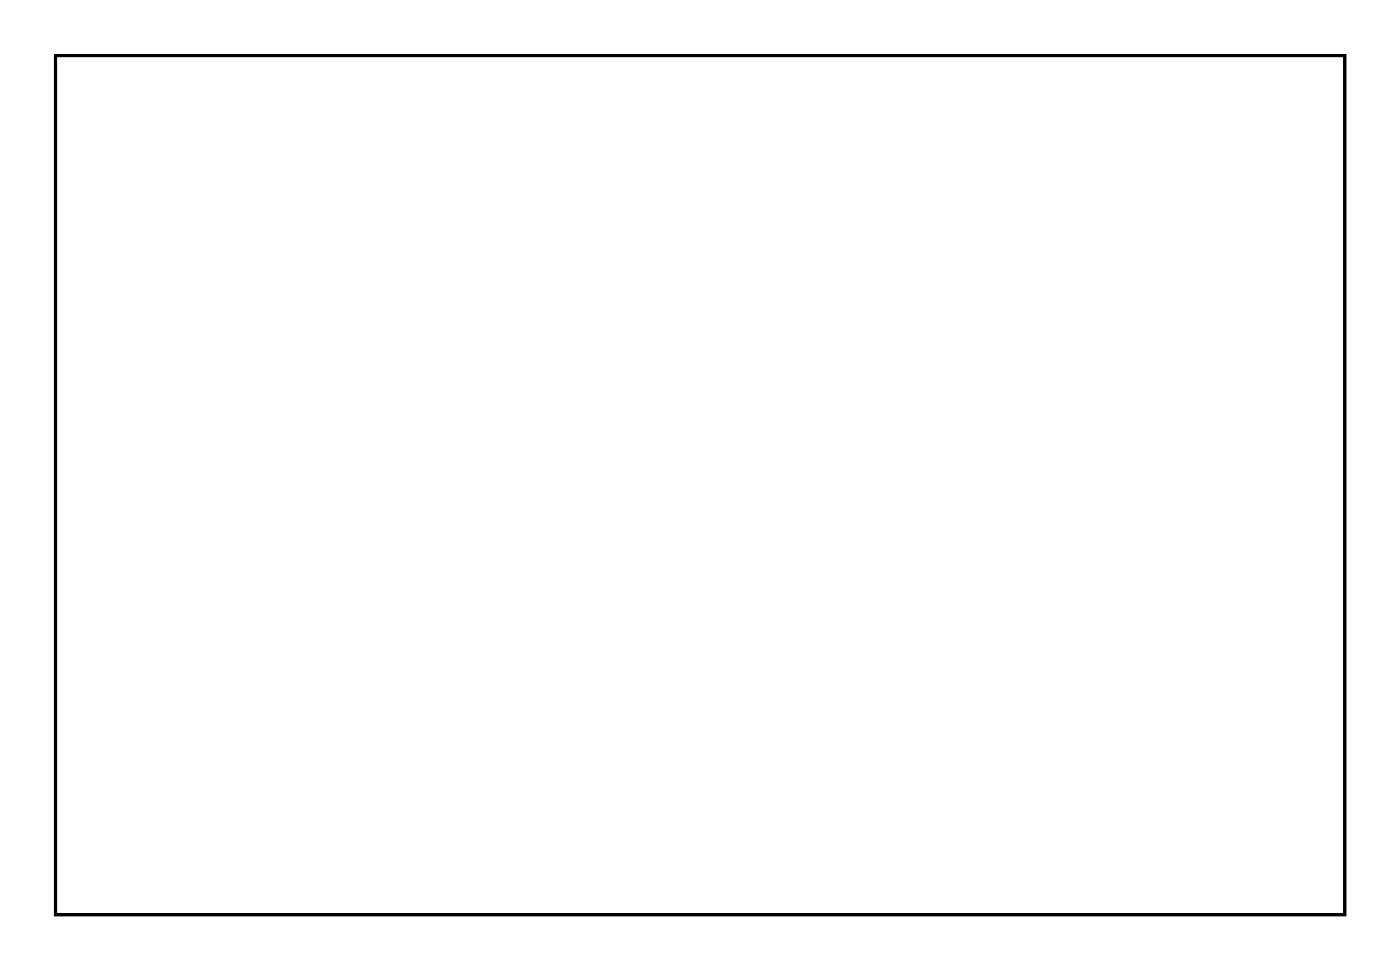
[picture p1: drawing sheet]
<svg xmlns="http://www.w3.org/2000/svg" width="92mm" height="63mm" viewBox="0 0 92 63" stroke-linecap="round" stroke-linejoin="round" font-family="sans-serif">
<path d="M3.6 3.6h84.5v56.3h-84.5z" fill="none" stroke="#000" stroke-width=".2"/>
<path d="M3.6 3.6h84.5v56.3h-84.5zM3.6 3.6v56.3h84.5v-56.3z" fill="#000"/>
<path d="M9 27.9h1.5v1.5h-1.5z" fill="#fff"/>
<path d="M9 27.9h1.5v1.5h-1.5z" fill="none" stroke="#fff" stroke-width=".76" stroke-linecap="butt"/>
<circle cx="9.7" cy="28.7" r=".74" fill="#fff"/>
<circle cx="9.7" cy="28.7" r=".74" fill="none" stroke="#fff" stroke-width=".76" stroke-linecap="butt"/>
<circle cx="9.7" cy="31.2" r=".74" fill="#fff"/>
<circle cx="9.7" cy="31.2" r=".74" fill="none" stroke="#fff" stroke-width=".76" stroke-linecap="butt"/>
<circle cx="9.7" cy="33.7" r=".74" fill="#fff"/>
<circle cx="9.7" cy="33.7" r=".74" fill="none" stroke="#fff" stroke-width=".76" stroke-linecap="butt"/>
<circle cx="9.7" cy="36.3" r=".74" fill="#fff"/>
<circle cx="9.7" cy="36.3" r=".74" fill="none" stroke="#fff" stroke-width=".76" stroke-linecap="butt"/>
<path d="M11.6 22.9h1.3v1.3h-1.3z" fill="#fff"/>
<path d="M11.6 22.9h1.3v1.3h-1.3z" fill="none" stroke="#fff" stroke-width=".76" stroke-linecap="butt"/>
<path d="M26.9 22.9h1.3v1.3h-1.3z" fill="#fff"/>
<path d="M26.9 22.9h1.3v1.3h-1.3z" fill="none" stroke="#fff" stroke-width=".76" stroke-linecap="butt"/>
<circle cx="30.1" cy="10.9" r=".64" fill="#fff"/>
<circle cx="30.1" cy="10.9" r=".64" fill="none" stroke="#fff" stroke-width=".76" stroke-linecap="butt"/>
<circle cx="30.1" cy="23.6" r=".64" fill="#fff"/>
<circle cx="30.1" cy="23.6" r=".64" fill="none" stroke="#fff" stroke-width=".76" stroke-linecap="butt"/>
<circle cx="27.5" cy="10.9" r=".64" fill="#fff"/>
<circle cx="27.5" cy="10.9" r=".64" fill="none" stroke="#fff" stroke-width=".76" stroke-linecap="butt"/>
<circle cx="27.5" cy="23.6" r=".64" fill="#fff"/>
<circle cx="27.5" cy="23.6" r=".64" fill="none" stroke="#fff" stroke-width=".76" stroke-linecap="butt"/>
<circle cx="25" cy="10.9" r=".64" fill="#fff"/>
<circle cx="25" cy="10.9" r=".64" fill="none" stroke="#fff" stroke-width=".76" stroke-linecap="butt"/>
<circle cx="25" cy="23.6" r=".64" fill="#fff"/>
<circle cx="25" cy="23.6" r=".64" fill="none" stroke="#fff" stroke-width=".76" stroke-linecap="butt"/>
<circle cx="22.4" cy="10.9" r=".64" fill="#fff"/>
<circle cx="22.4" cy="10.9" r=".64" fill="none" stroke="#fff" stroke-width=".76" stroke-linecap="butt"/>
<circle cx="22.4" cy="23.6" r=".64" fill="#fff"/>
<circle cx="22.4" cy="23.6" r=".64" fill="none" stroke="#fff" stroke-width=".76" stroke-linecap="butt"/>
<circle cx="19.9" cy="10.9" r=".64" fill="#fff"/>
<circle cx="19.9" cy="10.9" r=".64" fill="none" stroke="#fff" stroke-width=".76" stroke-linecap="butt"/>
<circle cx="19.9" cy="23.6" r=".64" fill="#fff"/>
<circle cx="19.9" cy="23.6" r=".64" fill="none" stroke="#fff" stroke-width=".76" stroke-linecap="butt"/>
<circle cx="17.4" cy="10.9" r=".64" fill="#fff"/>
<circle cx="17.4" cy="10.9" r=".64" fill="none" stroke="#fff" stroke-width=".76" stroke-linecap="butt"/>
<circle cx="17.4" cy="23.6" r=".64" fill="#fff"/>
<circle cx="17.4" cy="23.6" r=".64" fill="none" stroke="#fff" stroke-width=".76" stroke-linecap="butt"/>
<circle cx="14.8" cy="10.9" r=".64" fill="#fff"/>
<circle cx="14.8" cy="10.9" r=".64" fill="none" stroke="#fff" stroke-width=".76" stroke-linecap="butt"/>
<circle cx="14.8" cy="23.6" r=".64" fill="#fff"/>
<circle cx="14.8" cy="23.6" r=".64" fill="none" stroke="#fff" stroke-width=".76" stroke-linecap="butt"/>
<circle cx="12.3" cy="10.9" r=".64" fill="#fff"/>
<circle cx="12.3" cy="10.9" r=".64" fill="none" stroke="#fff" stroke-width=".76" stroke-linecap="butt"/>
<circle cx="12.3" cy="23.6" r=".64" fill="#fff"/>
<circle cx="12.3" cy="23.6" r=".64" fill="none" stroke="#fff" stroke-width=".76" stroke-linecap="butt"/>
<circle cx="63.1" cy="31.2" r=".67" fill="#fff"/>
<circle cx="63.1" cy="31.2" r=".67" fill="none" stroke="#fff" stroke-width=".69" stroke-linecap="butt"/>
<path d="M62.4 30.5h1.4v1.4h-1.4z" fill="#fff"/>
<path d="M62.4 30.5h1.4v1.4h-1.4z" fill="none" stroke="#fff" stroke-width=".69" stroke-linecap="butt"/>
<circle cx="60.5" cy="31.2" r=".67" fill="#fff"/>
<circle cx="60.5" cy="31.2" r=".67" fill="none" stroke="#fff" stroke-width=".69" stroke-linecap="butt"/>
<circle cx="58" cy="31.2" r=".67" fill="#fff"/>
<circle cx="58" cy="31.2" r=".67" fill="none" stroke="#fff" stroke-width=".69" stroke-linecap="butt"/>
<circle cx="55.5" cy="31.2" r=".67" fill="#fff"/>
<circle cx="55.5" cy="31.2" r=".67" fill="none" stroke="#fff" stroke-width=".69" stroke-linecap="butt"/>
<circle cx="52.9" cy="31.2" r=".67" fill="#fff"/>
<circle cx="52.9" cy="31.2" r=".67" fill="none" stroke="#fff" stroke-width=".69" stroke-linecap="butt"/>
<circle cx="50.4" cy="31.2" r=".67" fill="#fff"/>
<circle cx="50.4" cy="31.2" r=".67" fill="none" stroke="#fff" stroke-width=".69" stroke-linecap="butt"/>
<circle cx="47.8" cy="31.2" r=".67" fill="#fff"/>
<circle cx="47.8" cy="31.2" r=".67" fill="none" stroke="#fff" stroke-width=".69" stroke-linecap="butt"/>
<circle cx="45.3" cy="31.2" r=".67" fill="#fff"/>
<circle cx="45.3" cy="31.2" r=".67" fill="none" stroke="#fff" stroke-width=".69" stroke-linecap="butt"/>
<circle cx="42.8" cy="31.2" r=".67" fill="#fff"/>
<circle cx="42.8" cy="31.2" r=".67" fill="none" stroke="#fff" stroke-width=".69" stroke-linecap="butt"/>
<circle cx="40.2" cy="31.2" r=".67" fill="#fff"/>
<circle cx="40.2" cy="31.2" r=".67" fill="none" stroke="#fff" stroke-width=".69" stroke-linecap="butt"/>
<circle cx="37.7" cy="31.2" r=".67" fill="#fff"/>
<circle cx="37.7" cy="31.2" r=".67" fill="none" stroke="#fff" stroke-width=".69" stroke-linecap="butt"/>
<circle cx="35.1" cy="31.2" r=".67" fill="#fff"/>
<circle cx="35.1" cy="31.2" r=".67" fill="none" stroke="#fff" stroke-width=".69" stroke-linecap="butt"/>
<circle cx="32.6" cy="31.2" r=".67" fill="#fff"/>
<circle cx="32.6" cy="31.2" r=".67" fill="none" stroke="#fff" stroke-width=".69" stroke-linecap="butt"/>
<circle cx="30.1" cy="31.2" r=".67" fill="#fff"/>
<circle cx="30.1" cy="31.2" r=".67" fill="none" stroke="#fff" stroke-width=".69" stroke-linecap="butt"/>
<circle cx="27.5" cy="31.2" r=".67" fill="#fff"/>
<circle cx="27.5" cy="31.2" r=".67" fill="none" stroke="#fff" stroke-width=".69" stroke-linecap="butt"/>
<circle cx="63.1" cy="46.4" r=".67" fill="#fff"/>
<circle cx="63.1" cy="46.4" r=".67" fill="none" stroke="#fff" stroke-width=".69" stroke-linecap="butt"/>
<circle cx="60.5" cy="46.4" r=".67" fill="#fff"/>
<circle cx="60.5" cy="46.4" r=".67" fill="none" stroke="#fff" stroke-width=".69" stroke-linecap="butt"/>
<circle cx="58" cy="46.4" r=".67" fill="#fff"/>
<circle cx="58" cy="46.4" r=".67" fill="none" stroke="#fff" stroke-width=".69" stroke-linecap="butt"/>
<circle cx="55.5" cy="46.4" r=".67" fill="#fff"/>
<circle cx="55.5" cy="46.4" r=".67" fill="none" stroke="#fff" stroke-width=".69" stroke-linecap="butt"/>
<circle cx="52.9" cy="46.4" r=".67" fill="#fff"/>
<circle cx="52.9" cy="46.4" r=".67" fill="none" stroke="#fff" stroke-width=".69" stroke-linecap="butt"/>
<circle cx="50.4" cy="46.4" r=".67" fill="#fff"/>
<circle cx="50.4" cy="46.4" r=".67" fill="none" stroke="#fff" stroke-width=".69" stroke-linecap="butt"/>
<circle cx="47.8" cy="46.4" r=".67" fill="#fff"/>
<circle cx="47.8" cy="46.4" r=".67" fill="none" stroke="#fff" stroke-width=".69" stroke-linecap="butt"/>
<circle cx="45.3" cy="46.4" r=".67" fill="#fff"/>
<circle cx="45.3" cy="46.4" r=".67" fill="none" stroke="#fff" stroke-width=".69" stroke-linecap="butt"/>
<circle cx="42.8" cy="46.4" r=".67" fill="#fff"/>
<circle cx="42.8" cy="46.4" r=".67" fill="none" stroke="#fff" stroke-width=".69" stroke-linecap="butt"/>
<circle cx="40.2" cy="46.4" r=".67" fill="#fff"/>
<circle cx="40.2" cy="46.4" r=".67" fill="none" stroke="#fff" stroke-width=".69" stroke-linecap="butt"/>
<circle cx="37.7" cy="46.4" r=".67" fill="#fff"/>
<circle cx="37.7" cy="46.4" r=".67" fill="none" stroke="#fff" stroke-width=".69" stroke-linecap="butt"/>
<circle cx="35.1" cy="46.4" r=".67" fill="#fff"/>
<circle cx="35.1" cy="46.4" r=".67" fill="none" stroke="#fff" stroke-width=".69" stroke-linecap="butt"/>
<circle cx="32.6" cy="46.4" r=".67" fill="#fff"/>
<circle cx="32.6" cy="46.4" r=".67" fill="none" stroke="#fff" stroke-width=".69" stroke-linecap="butt"/>
<circle cx="30.1" cy="46.4" r=".67" fill="#fff"/>
<circle cx="30.1" cy="46.4" r=".67" fill="none" stroke="#fff" stroke-width=".69" stroke-linecap="butt"/>
<circle cx="27.5" cy="46.4" r=".67" fill="#fff"/>
<circle cx="27.5" cy="46.4" r=".67" fill="none" stroke="#fff" stroke-width=".69" stroke-linecap="butt"/>
<circle cx="47.8" cy="19.5" r="1.52" fill="#fff"/>
<circle cx="47.8" cy="19.5" r="1.52" fill="none" stroke="#fff" stroke-width=".76" stroke-linecap="butt"/>
<circle cx="47.8" cy="13.4" r="1.52" fill="#fff"/>
<circle cx="47.8" cy="13.4" r="1.52" fill="none" stroke="#fff" stroke-width=".76" stroke-linecap="butt"/>
<circle cx="43" cy="16.5" r="1.52" fill="#fff"/>
<circle cx="43" cy="16.5" r="1.52" fill="none" stroke="#fff" stroke-width=".76" stroke-linecap="butt"/>
<circle cx="78.3" cy="43.9" r=".6" fill="#fff"/>
<circle cx="78.3" cy="43.9" r=".6" fill="none" stroke="#fff" stroke-width=".65" stroke-linecap="butt"/>
<path d="M77.7 43.3h1.2v1.2h-1.2z" fill="#fff"/>
<path d="M77.7 43.3h1.2v1.2h-1.2z" fill="none" stroke="#fff" stroke-width=".65" stroke-linecap="butt"/>
<circle cx="78.3" cy="41.4" r=".6" fill="#fff"/>
<circle cx="78.3" cy="41.4" r=".6" fill="none" stroke="#fff" stroke-width=".65" stroke-linecap="butt"/>
<path d="M62.4 25.4h1.4v1.4h-1.4z" fill="#fff"/>
<path d="M62.4 25.4h1.4v1.4h-1.4z" fill="none" stroke="#fff" stroke-width=".76" stroke-linecap="butt"/>
<circle cx="63.1" cy="26.1" r=".7" fill="#fff"/>
<circle cx="63.1" cy="26.1" r=".7" fill="none" stroke="#fff" stroke-width=".76" stroke-linecap="butt"/>
<circle cx="65.6" cy="26.1" r=".7" fill="#fff"/>
<circle cx="65.6" cy="26.1" r=".7" fill="none" stroke="#fff" stroke-width=".76" stroke-linecap="butt"/>
</svg>
